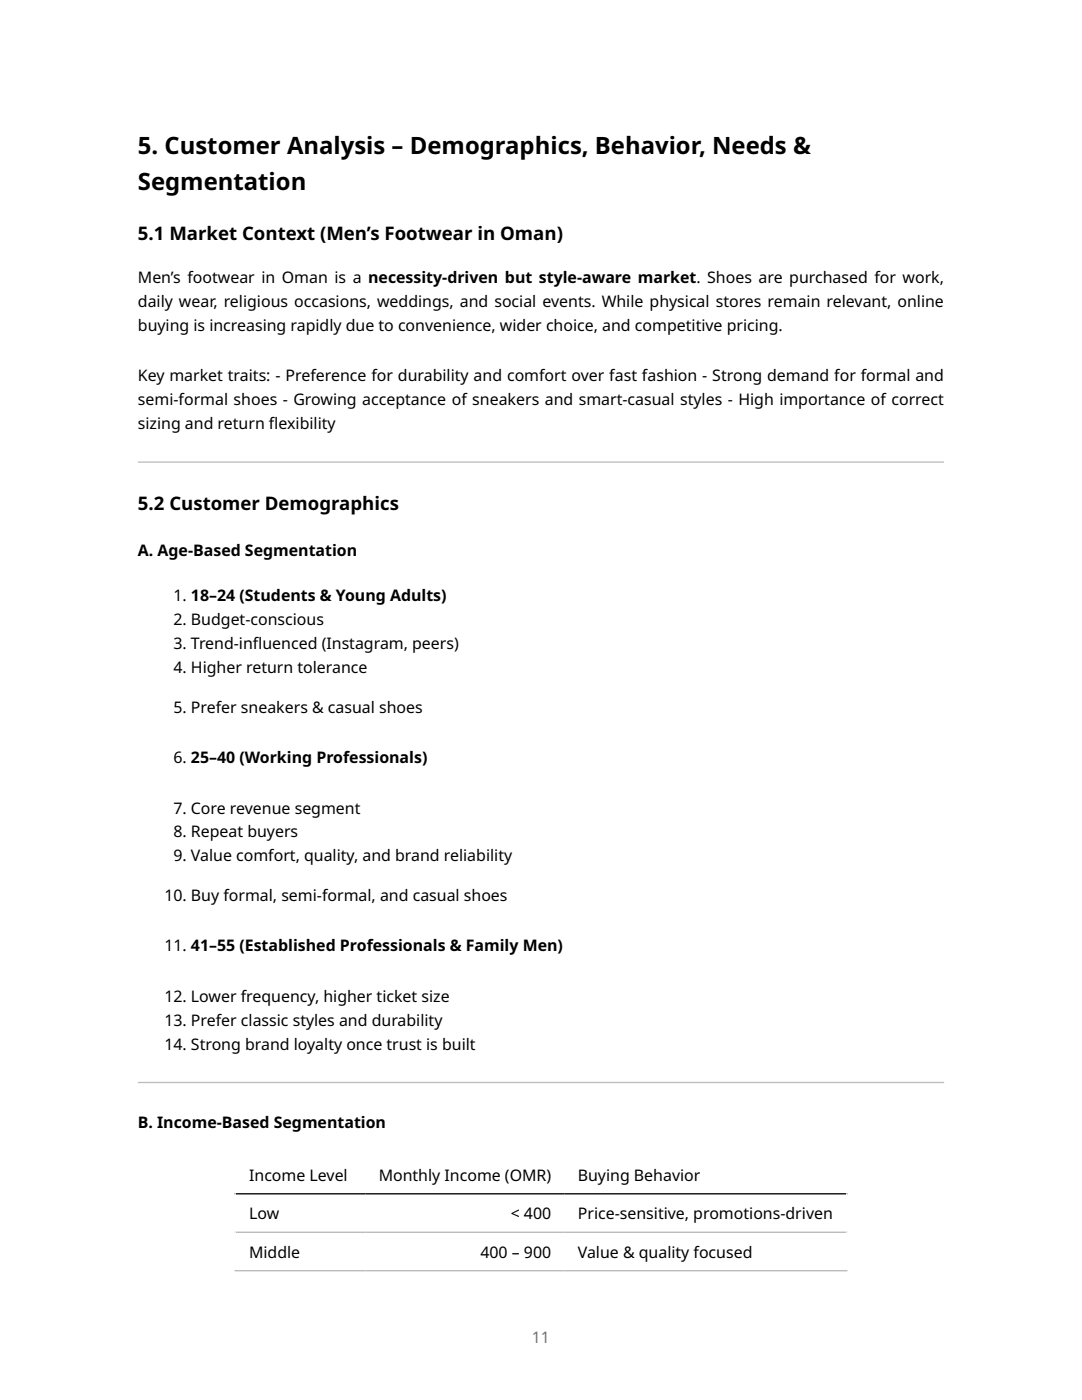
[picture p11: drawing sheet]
<svg xmlns="http://www.w3.org/2000/svg" width="216mm" height="279mm" viewBox="0 0 216 279" stroke-linecap="round" stroke-linejoin="round" font-family="sans-serif">
<defs><g id="words">
<g font-size="4.8">
<text x="27.5" y="30.8">5. Customer Analysis – Demographics, Behavior, Needs &amp;</text>
<text x="27.5" y="38">Segmentation</text>
</g>
<g font-size="3.7">
<text x="27.5" y="47.9">5.1 Market Context (Men’s Footwear in Oman)</text>
<text x="27.5" y="101.9">5.2 Customer Demographics</text>
</g>
<g font-size="3.2">
<text x="27.5" y="56.5">Men’s footwear in Oman is a necessity-driven but style-aware market. Shoes are purchased for work,</text>
<text x="27.5" y="61.3">daily wear, religious occasions, weddings, and social events. While physical stores remain relevant, online</text>
<text x="27.5" y="66.1">buying is increasing rapidly due to convenience, wider choice, and competitive pricing.</text>
<text x="27.5" y="76.1">Key market traits: - Preference for durability and comfort over fast fashion - Strong demand for formal and</text>
<text x="27.5" y="80.9">semi-formal shoes - Growing acceptance of sneakers and smart-casual styles - High importance of correct</text>
<text x="27.5" y="85.6">sizing and return f</text>
<text x="53.7" y="85.6">lexibility</text>
<text x="27.5" y="111">A. Age-Based Segmentation</text>
<text x="34.6" y="120">1. 18–24 (Students &amp; Young Adults)</text>
<text x="34.6" y="124.8">2. Budget-conscious</text>
<text x="34.6" y="129.6">3. Trend-inf</text>
<text x="50.5" y="129.6">luenced (Instagram, peers)</text>
<text x="34.6" y="134.3">4. Higher return tolerance</text>
<text x="34.6" y="142.3">5. Prefer sneakers &amp; casual shoes</text>
<text x="34.6" y="152.3">6. 25–40 (Working Professionals)</text>
<text x="34.6" y="162.4">7. Core revenue segment</text>
<text x="34.6" y="167.1">8. Repeat buyers</text>
<text x="34.6" y="171.9">9. Value comfort, quality, and brand reliability</text>
<text x="32.8" y="179.8">10. Buy formal, semi-formal, and casual shoes</text>
<text x="32.8" y="189.9">11. 41–55 (Established Professionals &amp; Family Men)</text>
<text x="32.8" y="199.9">12. Lower frequency, higher ticket size</text>
<text x="32.8" y="204.7">13. Prefer classic styles and durability</text>
<text x="32.8" y="209.5">14. Strong brand loyalty once trust is built</text>
<text x="27.5" y="225.1">B. Income-Based Segmentation</text>
<text x="49.7" y="235.6">Income Level</text>
<text x="75.6" y="235.6">Monthly Income (OMR)</text>
<text x="115.3" y="235.6">Buying Behavior</text>
<text x="49.7" y="243.3">Low</text>
<text x="101.9" y="243.3">&lt; 400</text>
<text x="115.3" y="243.3">Price-sensitive, promotions-driven</text>
<text x="49.7" y="251">Middle</text>
<text x="95.9" y="251">400 – 900</text>
<text x="115.3" y="251">Value &amp; quality focused</text>
</g>
<text font-size="3.2" fill="#6e6e6e" x="106.1" y="267.9">11</text>
</g></defs>
<g fill="#bbb">
<path d="M27.5 92.4h160.9zM27.5 92.1h160.9v.3h-160.9z" fill-rule="evenodd"/>
<path d="M27.5 216.2h160.9zM27.5 215.9h160.9v.3h-160.9z" fill-rule="evenodd"/>
</g>
<path d="M46.8 230.6h122.3M46.9 230.4v23.3M169 230.4v23.3" fill="none" stroke="#fff" stroke-width=".26"/>
<path d="M46.8 238.3h122.3" fill="none" stroke="#000" stroke-width=".26"/>
<path d="M46.8 245.9h122.3M46.8 253.6h122.3" fill="none" stroke="#bbb" stroke-width=".26"/>
<use href="#words"/>
</svg>
